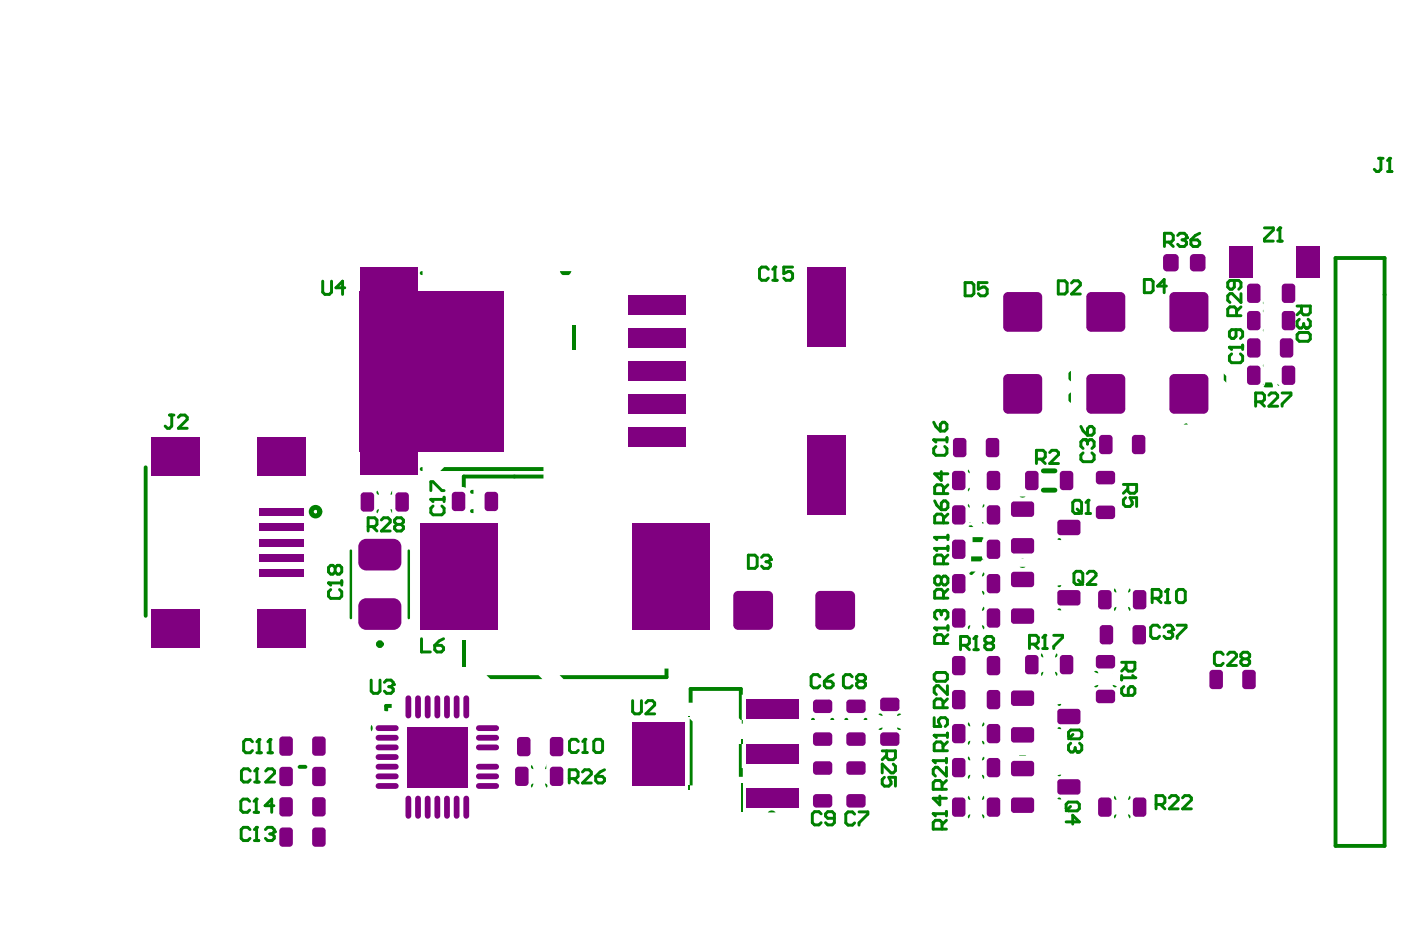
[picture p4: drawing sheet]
<svg xmlns="http://www.w3.org/2000/svg" width="242mm" height="164mm" viewBox="0 0 242 164" stroke-linecap="round" stroke-linejoin="round" font-family="sans-serif">
<g fill="#008000">
<path d="M64.1 125a.82 .82 0 0 1 0 1.2 1.25 1.25 0 0 1 0-1.2z"/>
<path d="M66.4 121.5l.2-.1 .3 .2v1.1l-.6-.1z"/>
<path d="M66.4 121.5l1.2-.1v.7h-1.1l-.2-.3z"/>
<path d="M194.9 101.5l.1 .4-.4 .3z"/>
<path d="M192.3 101.5l.3 .7-.4-.3z"/>
<path d="M194.6 104.7l.4 .2-.1 .5z"/>
<path d="M192.3 104.8l.3-.1-.3 .7-.2-.3z"/>
<path d="M167.8 92.7h1.6l.2 .1-.2 .7h-1.6z"/>
<path d="M167.2 90.1h.2l-.1 .1z"/>
<path d="M51.5 132.1l.2-.2h1a.34 .34 0 0 1 .3 .4 .34 .34 0 0 1-.3 .3h-1.2l-.2-.3z"/>
<path d="M204.2 73.2l.5-.2 .2 .2z"/>
<path d="M167.1 84.2l.2-.1-.3 .7z"/>
<path d="M167 81l.3 .6-.3-.2z"/>
<path d="M167 86.9l.3 .7-.3-.3z"/>
<path d="M169.7 86.9a.41 .41 0 0 1-.3 .7z"/>
<path d="M167.2 90.7l.4-.1 .3 .3h-.7l-.1-.1z"/>
<path d="M169.6 96.6h.2h-.1z"/>
<path d="M167.1 98.8l.4-.2h.8l-.6 .6-.4-.1z"/>
<path d="M169.4 127.8l.4 .2-.1 .4-.2-.1z"/>
<path d="M169.6 130.6h.2v.3l-.4 .3z"/>
<path d="M182.4 133.7l.6-.1-.3 .3z"/>
<path d="M211.1 64.4l.4 .5v1.1l-.4-.4z"/>
<path d="M218.3 66h1l.2 .3v.5h-1.2l-.4-.1z"/>
<path d="M220.3 66.2l.4 .3h-.3z"/>
<path d="M119 123.9l.5 .5v11.1h-.5z"/>
<path d="M118.8 123.7h.2z"/>
<path d="M217.9 52v.5z"/>
<path d="M75.9 81.2l.7-.6h17.1v.6z"/>
<path d="M72.5 80.7l.4-.1v.6h-.3l-.2-.2z"/>
<path d="M96.6 46.8h1.9l-.1 .3-.3 .3h-1.1l-.3-.3z"/>
<path d="M72.5 46.9l.4-.1v.6h-.3l-.2-.2z"/>
<path d="M98.7 56.1h.6v4.3h-.6z"/>
<path d="M96.5 116.5h18.5a.34 .34 0 0 1 .3 .3 .34 .34 0 0 1-.3 .3h-17.8z"/>
<path d="M83.9 116.5h9l.7 .6h-9z"/>
<path d="M88.5 82l.2-.1h5v.6h-5l-.3-.2z"/>
<path d="M114.6 115.3h.7v1.5a.34 .34 0 0 1-.3 .3 .34 .34 0 0 1-.4-.3z"/>
<path d="M79.7 110.5h.6v4.6h-.6z"/>
<path d="M79.8 82l.3-.1 .2 .2v2.1l-.6-.2v-1.8z"/>
<path d="M65.1 87.9l.3-.1-.3 .8-.2-.3z"/>
<path d="M67.4 87.8l.2 .1v.7z"/>
<path d="M65.1 84.6l.3 .8-.4-.3z"/>
<path d="M67.6 84.6v.7l-.2 .1z"/>
<path d="M81.2 84.6l.5-.1v.7l-.5-.1-.1-.3z"/>
<path d="M81.2 87.9l.5-.1v.7l-.5-.1-.1-.2z"/>
<path d="M91.7 135.3l.3-.2-.3 .8-.1-.3z"/>
<path d="M94 135.1l.4 .3-.1 .5z"/>
<path d="M91.7 131.9l.3 .8-.4-.3z"/>
<path d="M94.2 131.9v.7l-.2 .1z"/>
</g>
<path d="M128 135.1v5" fill="none" stroke="#008000" stroke-width=".18"/>
<g fill="#008000">
<path d="M127.4 128.3h.5v4.2h.2v1.5h-.7z"/>
<path d="M127.9 127.5h.2v.8h-.2z"/>
<path d="M127.5 118.6l.4-.1 .2 .3v1h-.2v4.4h.2v.6h-.2v-.6h-.1l-.4-.3v-5.1z"/>
<path d="M118.8 135.5h.2v.8h-.2z"/>
<path d="M118.9 118.6l.2-.1 .3 .2 .1 2.5h-.7v-2.4z"/>
<path d="M145.7 123.9h.4l.2 .3h-.7z"/>
<path d="M149.1 123.9h.3l.2 .2-.1 .1h-.5z"/>
<path d="M143.3 123.9h.4l.2 .3h-.7z"/>
<path d="M140 123.9h.4l.2 .3h-.7z"/>
<path d="M151.5 125.8l.7-.3-.2 .4z"/>
<path d="M151.5 123.2l.5-.1 .2 .4z"/>
<path d="M154.7 125.5l.7 .3-.4 .1z"/>
<path d="M154.8 123.2l.3-.1 .3 .1-.7 .3z"/>
<path d="M217.9 62.8v.5z"/>
<path d="M217.9 66.2l-.1 .2z"/>
<path d="M217.9 53.4v.5z"/>
<path d="M217.9 56.7v.5z"/>
<path d="M184.4 67.9l.3-.2v1.8l-.4-.4v-1z"/>
<path d="M184.4 64.2l.3-.2v1.8l-.4-.4v-1z"/>
<path d="M182.5 92.9l.3-.1 .2 .4-.6-.1z"/>
<path d="M182.5 105h.3l.2 .3-.6-.1z"/>
<path d="M182.4 101l.6-.1a.34 .34 0 0 1-.2 .4 .34 .34 0 0 1-.4-.3z"/>
<path d="M182.5 125.5l.3-.1 .2 .4-.6-.1z"/>
<path d="M182.4 121.5l.6-.1a.34 .34 0 0 1-.2 .4 .34 .34 0 0 1-.4-.3z"/>
<path d="M182.5 137.7l.3-.1 .2 .3-.6-.1z"/>
<path d="M167.1 133.8l.3-.2-.3 .8-.2-.3z"/>
<path d="M169.4 133.6l.4 .3-.1 .5z"/>
<path d="M167 130.5l.2 .1 .2 .6-.4-.3z"/>
<path d="M167.1 127.9l.3-.1-.3 .7-.2-.3z"/>
<path d="M167.1 124.6l.3 .7-.4-.3z"/>
<path d="M169.7 124.6l.1 .4-.4 .3z"/>
<path d="M179.7 116l.3-.1-.3 .7z"/>
<path d="M182 115.9l.4 .2-.1 .5z"/>
<path d="M179.7 112.7l.3 .7a.44 .44 0 0 1-.4-.3 .44 .44 0 0 1 .1-.4z"/>
<path d="M182.3 112.7l.1 .4-.4 .3z"/>
<path d="M167.1 140.6l.3-.1-.3 .7-.2-.3z"/>
<path d="M169.4 140.5l.4 .2-.1 .5z"/>
<path d="M167.1 137.3l.3 .7-.4-.3z"/>
<path d="M169.7 137.3l.1 .4-.4 .3z"/>
<path d="M188.7 118.4l.7-.3-.2 .4z"/>
<path d="M188.7 115.8l.5-.1 .2 .4z"/>
<path d="M191.9 118.1l.8 .3-.5 .1z"/>
<path d="M192.3 140.6l.3-.1-.3 .7-.2-.3z"/>
<path d="M194.6 140.5l.4 .2-.1 .5z"/>
<path d="M192.3 137.3l.3 .7-.4-.3z"/>
<path d="M194.9 137.3l.1 .4-.4 .3z"/>
<path d="M169.7 104.6l.1 .5-.4 .3z"/>
<path d="M167.1 108l.3-.2-.3 .8-.2-.3z"/>
<path d="M169.4 107.8l.4 .3-.1 .5z"/>
<path d="M169.4 101.9l.4 .3-.1 .4z"/>
<path d="M169.7 98.7l.1 .5-.4 .2z"/>
<path d="M167.5 96h1.9l.1 .6-.3 .2h-1.7z"/>
<path d="M167.3 90.1l.1-.1z"/>
<path d="M169.4 90l.3 .2-.3 .1z"/>
<path d="M167 87v.3z"/>
<path d="M167 84.4v.3z"/>
<path d="M132.5 140a.83 .83 0 0 1 1.3 .1h-1.4z"/>
<path d="M175.9 85.6h1a.8 .8 0 0 1-1 0z"/>
<path d="M175.9 97.8h1a.8 .8 0 0 1-1 0z"/>
<path d="M176.1 96.3h.5z"/>
<path d="M175.8 130.3h1.2l-.1 .1z"/>
</g>
<path d="M180 84.5h2M180 81.2h2" fill="none" stroke="#008000" stroke-width=".85"/>
<path d="M60.5 95v11.6M70.5 95v11.6" fill="none" stroke="#008000" stroke-width=".42"/>
<path d="M230.4 44.5h8.4v101.4h-8.4zM25.1 80.6v25.6M80 82.2h8.7M119.1 118.8h8.7" fill="none" stroke="#008000" stroke-width=".67"/>
<path d="M178.8 79.2h1.1l.4-.4v-.7l-.4-.4h-1.1v2.3M179.5 79.2l.8 .8M181.1 78.1l.3-.4h.8l.4 .4v.3l-1.5 1.6h1.5M56.7 100.6h2.2M57 101.7l-.3 .4v.7l.3 .4h1.6l.3-.4v-.7l-.3-.4M58.9 100.2v.7M211 112.9l-.4-.4h-.8l-.3 .4v1.5l.3 .4h.8l.4-.4M211.7 112.9l.4-.4h.8l.4 .4v.4l-1.6 1.5h1.6M214.4 113.6l-.4-.3v-.4l.4-.4h.8l.4 .4v.4l-.4 .3M214.4 113.6l-.4 .4v.4l.4 .4h.8l.4-.4v-.4l-.4-.4M214.4 113.6h.8" fill="none" stroke="#008000" stroke-width=".51"/>
<circle cx="56.7" cy="100.6" r=".25" fill="#008000"/>
<path d="M237.8 27.3h.8M238.2 27.3v1.9l-.4 .4h-.4l-.4-.4M239.3 29.6h.8M239.7 27.3v2.3M57.8 97.9l-.4-.4h-.4l-.3 .4v.8l.3 .3h.4l.4-.3M57.8 97.9l.4-.4h.4l.3 .4v.8l-.3 .3h-.4l-.4-.3M57.8 97.9v.8M56.7 100.6l.3 .3" fill="none" stroke="#008000" stroke-width=".51"/>
<circle cx="239.7" cy="27.3" r=".25" fill="#008000"/>
<path d="M239.7 27.3l-.4 .4M29.2 71.6h.8M29.6 71.6v1.9l-.4 .4h-.3l-.4-.4M30.8 72l.3-.4h.8l.4 .4v.4l-1.5 1.5h1.5M43.1 143.1l-.4-.4h-.7l-.4 .4v1.5l.4 .4h.7l.4-.4M43.9 145h.7M44.3 142.7v2.3" fill="none" stroke="#008000" stroke-width=".51"/>
<circle cx="44.3" cy="142.7" r=".25" fill="#008000"/>
<path d="M44.3 142.7l-.4 .4M45.8 143.1l.4-.4h.7l.4 .4v.4" fill="none" stroke="#008000" stroke-width=".51"/>
<circle cx="47.3" cy="143.5" r=".25" fill="#008000"/>
<path d="M161.1 75.9h2.2M161.4 77l-.3 .4v.8l.3 .3h1.6l.3-.3v-.8l-.3-.4M163.3 75.5v.8M46.5 143.9h.4M46.9 143.9l.4 .3v.4l-.4 .4h-.7l-.4-.4M47.3 143.5l-.4 .4" fill="none" stroke="#008000" stroke-width=".51"/>
<circle cx="161.1" cy="75.9" r=".25" fill="#008000"/>
<g fill="none" stroke="#008000" stroke-width=".51">
<path d="M161.1 75.9l.3 .4M161.1 72.8l.3 .8 .8 .8M162.2 73.2l.4-.4h.4l.3 .4v.8l-.3 .4h-.8zM161.2 86.4l.4 .8 .8 .7M161.2 94.6h2.3M162.4 81.3v1.6l-1.2-1.2h2.3M162.4 86.8l.3-.4h.4l.4 .4v.7l-.4 .4h-.7zM162.7 85.1v-1.1l-.3-.4h-.8l-.4 .4v1.1h2.3M162.7 90.2v-1.1l-.3-.4h-.8l-.4 .4v1.1h2.3M162.7 97.3v-1.2l-.3-.4h-.8l-.4 .4v1.2h2.3M163.5 83.6l-.8 .8M163.5 88.7l-.8 .7"/>
<path d="M163.5 94.2v.8M163.5 95.7l-.8 .8"/>
</g>
<circle cx="161.2" cy="94.6" r=".25" fill="#008000"/>
<path d="M161.2 94.6l.4 .4M161.2 92.7h2.3M163.5 92.3v.8" fill="none" stroke="#008000" stroke-width=".51"/>
<circle cx="161.2" cy="92.7" r=".25" fill="#008000"/>
<path d="M161.2 92.7l.4 .4M162.4 99.8l-.4-.4h-.4l-.4 .4v.7l.4 .4h.4l.4-.4M162.4 99.8l.3-.4h.4l.4 .4v.7l-.4 .4h-.4l-.3-.4M162.4 99.8v.7M161.2 108.3h2.3M162.7 103.2v-1.2l-.3-.3h-.8l-.4 .3v1.2h2.3M162.7 111v-1.1l-.3-.4h-.8l-.4 .4v1.1h2.3M163.5 101.7l-.8 .7M163.5 108v.7M163.5 109.5l-.8 .7" fill="none" stroke="#008000" stroke-width=".51"/>
<circle cx="161.2" cy="108.3" r=".25" fill="#008000"/>
<path d="M161.2 108.3l.4 .4M162 105.3h-.4l-.4 .4v.7l.4 .4" fill="none" stroke="#008000" stroke-width=".51"/>
<circle cx="162" cy="105.3" r=".25" fill="#008000"/>
<path d="M193.8 83.6h2.3v1.1l-.4 .4h-.8l-.4-.4v-1.1M194.1 85.8l-.3 .4v.8l.3 .4h.8l.4-.4v-.4l-.4-.8h1.2v1.6M194.5 84.3l-.7 .8M162 105.3l.4 .4M162.4 105.7v.4M162.4 105.7l.3-.4h.4l.4 .4v.7l-.4 .4M198.7 103.2h1.2l.4-.4v-.7l-.4-.4h-1.2v2.3M199.5 103.2l.8 .8M201 104h.8M201.4 101.7v2.3" fill="none" stroke="#008000" stroke-width=".51"/>
<circle cx="201.4" cy="101.7" r=".25" fill="#008000"/>
<path d="M200 108.2l-.4-.4h-.7l-.4 .4v1.5l.4 .4h.7l.4-.4M200.8 108.2l.3-.4h.8l.4 .4v.4M201.4 101.7l-.4 .4M202.9 102.1l.4-.4h.8l.3 .4v1.5l-.3 .4h-.8l-.4-.4z" fill="none" stroke="#008000" stroke-width=".51"/>
<circle cx="202.3" cy="108.6" r=".25" fill="#008000"/>
<path d="M193.5 114.2h2.3v1.2l-.4 .4h-.8l-.4-.4v-1.2M193.5 116.5v.8M193.5 116.9h2.3M194.2 115l-.7 .8M201.5 109h.4M201.9 109l.4 .4v.3l-.4 .4h-.8l-.3-.4M202.3 108.6l-.4 .4M203 107.8h1.6v.4l-1.6 1.5v.4M199.4 138.8h1.1l.4-.4v-.8l-.4-.4h-1.1v2.3M200.2 138.8l.7 .7M201.7 137.6l.4-.4h.7l.4 .4v.4l-1.5 1.5h1.5M204 137.6l.4-.4h.7l.4 .4v.4l-1.5 1.5h1.5" fill="none" stroke="#008000" stroke-width=".51"/>
<circle cx="195.8" cy="116.9" r=".25" fill="#008000"/>
<path d="M177.6 111.1h1.1l.4-.4v-.7l-.4-.4h-1.1v2.3M178.3 111.1l.8 .8M179.9 111.9h.7M180.2 109.6v2.3M193.9 118.4l-.4 .4v.8l.4 .3h1.5l.4-.3v-.8l-.4-.4h-.4l-.4 .4v1.1M195.4 116.5l.4 .4" fill="none" stroke="#008000" stroke-width=".51"/>
<circle cx="180.2" cy="109.6" r=".25" fill="#008000"/>
<path d="M165.7 111.3h1.1l.4-.4v-.7l-.4-.4h-1.1v2.3M166.4 111.3l.8 .8M168 112.1h.7M168.3 109.8v2.3M180.2 109.6l-.3 .4M181.8 109.6h1.5v.4l-1.5 1.5v.4" fill="none" stroke="#008000" stroke-width=".51"/>
<circle cx="168.3" cy="109.8" r=".25" fill="#008000"/>
<path d="M161.5 116h1.5l.4 .4v.7l-.4 .4h-1.5l-.4-.4v-.7zM163.4 118.3v1.5l-1.5-1.5h-.4l-.4 .4v.7l.4 .4M168.3 109.8l-.3 .4M170.2 110.9l-.3-.4v-.3l.3-.4h.8l.4 .4v.3l-.4 .4M170.2 110.9l-.3 .4v.4l.3 .4h.8l.4-.4v-.4l-.4-.4M170.2 110.9h.8M161.1 126.8h2.3M162.7 122.1v-1.2l-.4-.3h-.8l-.4 .3v1.2h2.3M162.7 129.5v-1.1l-.4-.4h-.8l-.4 .4v1.1h2.3M163.4 120.6l-.7 .7M163.4 126.5v.7M163.4 128l-.7 .7" fill="none" stroke="#008000" stroke-width=".51"/>
<circle cx="161.1" cy="126.8" r=".25" fill="#008000"/>
<path d="M161 131.2h2.2M161.1 126.8l.4 .4M161.1 123.8v1.5h1.2l-.4-.7v-.4l.4-.4h.7l.4 .4v.7l-.4 .4M162.5 136.2v-1.2l-.4-.4h-.8l-.3 .4v1.2h2.2M163.2 132.4v1.5l-1.5-1.5h-.4l-.3 .3v.8l.3 .4M163.2 134.6l-.7 .8M163.2 130.8v.8" fill="none" stroke="#008000" stroke-width=".51"/>
<circle cx="161" cy="131.2" r=".25" fill="#008000"/>
<path d="M161 131.2l.3 .4M163.2 140v.7M161 140.4h2.2M162.5 143v-1.1l-.4-.4h-.8l-.3 .4v1.1h2.2M163.2 141.5l-.7 .8" fill="none" stroke="#008000" stroke-width=".51"/>
<circle cx="161" cy="140.4" r=".25" fill="#008000"/>
<path d="M162.1 137.3v1.5l-1.1-1.1h2.2M183.9 138.7l.4-.3h1.5l.4 .3v.8l-.4 .4h-1.5l-.4-.4zM184.7 139.1l-.8 .8M184.7 125.9h1.5l.4 .4v.8l-.4 .3h-1.5l-.4-.3v-.8zM185.1 126.7l-.8 .7M186.2 128.2l.4 .4v.7l-.4 .4h-.4M161 140.4l.3 .3M183.9 141.8h2.3l-1.2-1.2v1.6" fill="none" stroke="#008000" stroke-width=".51"/>
<circle cx="185.8" cy="129.7" r=".25" fill="#008000"/>
<path d="M185 86.7l.4-.4h.8l.4 .4v1.5l-.4 .4h-.8l-.4-.4zM185.2 98.9l.4-.4h.8l.4 .4v1.5l-.4 .4h-.8l-.4-.4zM185.8 87.8l.8 .8M187.3 88.6h.8M187.5 98.9l.4-.4h.8l.3 .4v.4l-1.5 1.5h1.5M187.7 86.3v2.3M186 100.1l.8 .7M184.7 128.2l-.4 .4v.7l.4 .4h.4l.3-.4M185.4 129.3l.4 .4M185.4 129v.3" fill="none" stroke="#008000" stroke-width=".51"/>
<circle cx="187.7" cy="86.3" r=".25" fill="#008000"/>
<path d="M186.8 78.1l-.4 .4v.8l.4 .3h1.5l.4-.3v-.8l-.4-.4M187.2 75.8h-.4l-.4 .4v.8l.4 .4M187.7 86.3l-.4 .4" fill="none" stroke="#008000" stroke-width=".51"/>
<circle cx="187.2" cy="75.8" r=".25" fill="#008000"/>
<g fill="none" stroke="#008000" stroke-width=".51">
<path d="M166.5 48.7h1.1l.4 .4v1.5l-.4 .4h-1.1zM170.3 48.7h-1.6v1.2l.8-.4h.4l.4 .4v.7l-.4 .4h-.8l-.4-.4M182.5 48.4h1.2l.4 .4v1.5l-.4 .4h-1.2zM184.8 48.8l.4-.4h.8l.3 .4v.4l-1.5 1.5h1.5M197.4 48.2h1.1l.4 .4v1.5l-.4 .4h-1.1zM201.2 49.3h-1.5l1.1-1.1v2.3M212.1 59.9h2.2M214.3 59.5v.8M186.4 73.6l.4 .7 .8 .8M187.2 75.8l.4 .4M187.6 76.2v.4M187.6 76.2l.4-.4h.3l.4 .4v.8l-.4 .4"/>
<path d="M188 73.6h.3l.4 .3v.8l-.4 .4h-.7v-1.2zM212.4 61l-.3 .4v.8l.3 .4h1.6l.3-.4v-.8l-.3-.4"/>
</g>
<circle cx="212.1" cy="59.9" r=".25" fill="#008000"/>
<path d="M212.1 59.9l.3 .4M213.2 56.9v1.1l-.4 .4h-.4l-.3-.4v-.8l.3-.3h1.6l.3 .3v.8l-.3 .4M223.7 52.8h2.3v1.1l-.4 .4h-.7l-.4-.4v-1.1M224.5 53.5l-.8 .8M225.6 55.1l.4 .3v.8l-.4 .4h-.4" fill="none" stroke="#008000" stroke-width=".51"/>
<circle cx="225.2" cy="56.6" r=".25" fill="#008000"/>
<g fill="none" stroke="#008000" stroke-width=".51">
<path d="M223.7 57.7l.4-.4h1.5l.4 .4v.8l-.4 .4h-1.5l-.4-.4zM224.1 55.1l-.4 .3v.8l.4 .4h.4l.4-.4M224.9 56.2l.3 .4M224.9 55.8v.4M129.1 95.8h1.1l.4 .3v1.6l-.4 .3h-1.1zM131.4 96.1l.3-.3h.8l.4 .3v.4M141.4 116.7l-.4-.3h-.7l-.4 .3v1.6l.4 .3h.7l.4-.3M142.2 117.5h1.1l.4 .4v.4l-.4 .3h-.7l-.4-.3zM143.7 116.4l-.8 .3-.7 .8M147 116.7l-.4-.3h-.7l-.4 .3v1.6l.4 .3h.7l.4-.3M148.1 117.5l-.3-.4v-.4l.3-.3h.8l.4 .3v.4l-.4 .4M148.1 117.5l-.3 .4v.4l.3 .3h.8l.4-.3v-.4l-.4-.4"/>
<path d="M148.1 117.5h.8M152.2 129.5h2.3v1.2l-.4 .3h-.8l-.4-.3v-1.2M152.5 134.1l-.3 .4v.7l.3 .4h.8l.4-.4v-.4l-.4-.7h1.2v1.5M152.9 130.3l-.7 .7M154.1 131.8l.4 .4v.7l-.4 .4h-.4l-1.5-1.5v1.5M141.6 140.4l-.3-.4h-.8l-.4 .4v1.5l.4 .4h.8l.3-.4M143.9 141.2h-1.1l-.4-.4v-.4l.4-.4h.7l.4 .4v1.5l-.4 .4h-.7l-.4-.4M147.4 140.4l-.4-.4h-.7l-.4 .4v1.5l.4 .4h.7l.4-.4M148.2 140h1.5v.4l-1.5 1.5v.4"/>
</g>
<circle cx="132.9" cy="96.5" r=".25" fill="#008000"/>
<g fill="none" stroke="#008000" stroke-width=".51">
<path d="M132.1 96.9h.4M132.5 96.9l.4 .4v.4l-.4 .3h-.8l-.3-.3M132.9 96.5l-.4 .4M98.2 134.3h1.1l.4-.4v-.7l-.4-.4h-1.1v2.3M98.9 134.3l.8 .8M99.8 127.9l-.4-.4h-.8l-.4 .4v1.5l.4 .4h.8l.4-.4M100.5 133.2l.4-.4h.7l.4 .4v.3l-1.5 1.6h1.5M100.5 129.8h.8M100.9 127.5v2.3M102.8 133.9h1.1l.4 .4v.4l-.4 .4h-.8l-.3-.4zM104.3 132.8l-.8 .4-.7 .7M109.1 120.9v1.9l.4 .3h.8l.3-.3v-1.9"/>
<path d="M111.4 121.2l.4-.3h.7l.4 .3v.4l-1.5 1.5h1.5"/>
</g>
<circle cx="100.9" cy="127.5" r=".25" fill="#008000"/>
<path d="M43.1 138.2l-.4-.4h-.8l-.4 .4v1.5l.4 .4h.8l.4-.4M44.2 137.8v2.3M100.9 127.5l-.4 .4M102.4 127.9l.4-.4h.8l.3 .4v1.5l-.3 .4h-.8l-.4-.4zM43.8 140.1h.8" fill="none" stroke="#008000" stroke-width=".51"/>
<circle cx="44.2" cy="137.8" r=".25" fill="#008000"/>
<path d="M43.2 133l-.4-.4h-.8l-.4 .4v1.5l.4 .4h.8l.4-.4M43.9 134.9h.8M44.2 137.8l-.4 .4M44.3 132.6v2.3M47.2 139h-1.5l1.2-1.2v2.3" fill="none" stroke="#008000" stroke-width=".51"/>
<circle cx="44.3" cy="132.6" r=".25" fill="#008000"/>
<path d="M43.5 127.9l-.3-.3h-.8l-.4 .3v1.6l.4 .3h.8l.3-.3M44.3 132.6l-.4 .4M44.3 129.8h.8M44.7 127.6v2.2M45.8 133l.4-.4h.8l.4 .4v.4l-1.6 1.5h1.6" fill="none" stroke="#008000" stroke-width=".51"/>
<circle cx="44.7" cy="127.6" r=".25" fill="#008000"/>
<path d="M44.7 127.6l-.4 .3M46.2 129.8h.8M46.6 127.6v2.2" fill="none" stroke="#008000" stroke-width=".51"/>
<circle cx="46.6" cy="127.6" r=".25" fill="#008000"/>
<path d="M64 117.3v1.9l.4 .4h.8l.3-.4v-1.9M66.3 117.7l.4-.4h.7l.4 .4v.4M46.6 127.6l-.4 .3" fill="none" stroke="#008000" stroke-width=".51"/>
<circle cx="67.8" cy="118.1" r=".25" fill="#008000"/>
<path d="M74.3 86.1h2.3M74.7 87.3l-.4 .4v.7l.4 .4h1.5l.4-.4v-.7l-.4-.4M76.6 85.8v.7M67.1 118.5h.3M67.4 118.5l.4 .3v.4l-.4 .4h-.7l-.4-.4M67.8 118.1l-.4 .4" fill="none" stroke="#008000" stroke-width=".51"/>
<circle cx="74.3" cy="86.1" r=".25" fill="#008000"/>
<g fill="none" stroke="#008000" stroke-width=".51">
<path d="M132.5 46.4l-.4-.3h-.7l-.4 .3v1.6l.4 .3h.7l.4-.3M133.3 48.3h.7M133.7 46.1v2.2M63.5 90.8h1.1l.4-.3v-.8l-.4-.4h-1.1v2.3M64.3 90.8l.7 .8M65.8 89.7l.4-.4h.7l.4 .4v.4l-1.5 1.5h1.5M68.4 90.5l-.3-.4v-.4l.3-.4h.8l.4 .4v.4l-.4 .4M68.4 90.5l-.3 .3v.4l.3 .4h.8l.4-.4v-.4l-.4-.3M68.4 90.5h.8M74.3 86.1l.4 .4M74.3 84.6v-1.5h.4l1.5 1.5h.4M72.7 110.2v2.3h1.5"/>
<path d="M75 111.3h1.1l.4 .4v.4l-.4 .4h-.7l-.4-.4zM76.5 110.2l-.8 .4-.7 .7"/>
</g>
<circle cx="133.7" cy="46.1" r=".25" fill="#008000"/>
<g fill="none" stroke="#008000" stroke-width=".51">
<path d="M218.1 39.3h1.5v.4l-1.5 1.5v.4h1.5M220.8 39.3v2.3M55.7 48.5v1.9l.3 .4h.8l.4-.4v-1.9M59.5 49.6h-1.6l1.2-1.1v2.3M133.7 46.1l-.4 .3M136.7 46.1h-1.5v1.1l.7-.4h.4l.4 .4v.8l-.4 .3h-.7l-.4-.3M212.9 48.4v1.1l-.4 .4h-.4l-.3-.4v-.7l.3-.4h1.6l.4 .4v.7l-.4 .4M213.3 54.5v-1.2l-.4-.4h-.8l-.3 .4v1.2h2.3M214.1 50.7v1.5l-1.6-1.5h-.4l-.3 .3v.8l.3 .4M214.1 52.9l-.8 .8M220.4 41.6h.7M216.6 69.3h1.1l.4-.4v-.7l-.4-.4h-1.1v2.3"/>
<path d="M217.3 69.3l.8 .8M218.9 68.2l.3-.4h.8l.4 .4v.3l-1.5 1.6h1.5M221.1 67.8h1.6v.4l-1.6 1.5v.4"/>
</g>
<circle cx="220.8" cy="39.3" r=".25" fill="#008000"/>
<path d="M220.8 39.3l-.4 .4M200.8 41.8h1.2l.4-.4v-.8l-.4-.4h-1.2v2.3M201.6 41.8l.8 .7M203.1 40.6l.4-.4h.8l.4 .4v.4" fill="none" stroke="#008000" stroke-width=".51"/>
<circle cx="204.7" cy="41" r=".25" fill="#008000"/>
<path d="M203.9 41.4h.4M204.3 41.4l.4 .4v.3l-.4 .4h-.8l-.4-.4M204.7 41l-.4 .4M205.4 41.4h1.2l.3 .4v.3l-.3 .4h-.8l-.4-.4zM206.9 40.2l-.7 .4-.8 .8" fill="none" stroke="#008000" stroke-width=".51"/>
<circle cx="65.5" cy="111.1" r=".33" fill="none" stroke="#008000" stroke-width=".67"/>
<circle cx="54.4" cy="88.3" r=".74" fill="none" stroke="#008000" stroke-width=".85"/>
<g fill="#800080">
<path d="M214.4 42.4h1.6v2h-1.6z"/>
<path d="M214.4 46h1.6v1.9h-1.6z"/>
<path d="M223.7 46h1.7v1.9h-1.7z"/>
<path d="M223.7 42.4h1.7v2h-1.7z"/>
</g>
<path d="M70.2 125.4h10.4v10.4h-10.4z" fill-rule="evenodd" fill="#800080"/>
<g fill="none" stroke="#800080" stroke-width="1">
<path d="M65.3 125.6h3M65.3 127.3h3M65.3 128.9h3M65.3 132.3h3M65.3 133.9h3M65.3 135.6h3M65.3 130.6h3M70.4 120.4v3M70.4 137.7v3M72.1 120.4v3M72.1 137.7v3M73.8 120.4v3"/>
<path d="M73.8 137.7v3M75.4 120.4v3M75.4 137.7v3M77.1 120.4v3M77.1 137.7v3M78.8 120.4v3M78.8 137.7v3M80.4 120.4v3M80.4 137.7v3M82.6 125.6h3M82.6 127.3h3M82.6 128.9h3"/>
<path d="M82.6 132.3h3M82.6 133.9h3M82.6 135.6h3"/>
</g>
<g fill="#800080">
<path d="M214.3 116.1l.6-.6h1.1l.6 .6v2.2l-.6 .6h-1.1l-.6-.6z" fill-rule="evenodd"/>
<path d="M208.6 116.1l.6-.6h1.2l.5 .6v2.2l-.5 .6h-1.2l-.6-.6z" fill-rule="evenodd"/>
<path d="M183.4 81.2h1.1l.6 .6v2.2l-.6 .5h-1.1l-.6-.5v-2.2z" fill-rule="evenodd"/>
<path d="M176.8 81.8l.6-.6h1.2l.5 .6v2.2l-.5 .5h-1.2l-.6-.5z" fill-rule="evenodd"/>
<path d="M61.8 104.6l1.4-1.4h4.7l1.3 1.4v2.7l-1.3 1.4h-4.7l-1.4-1.4z" fill-rule="evenodd"/>
<path d="M61.8 94.3l1.4-1.4h4.7l1.3 1.4v2.7l-1.3 1.4h-4.7l-1.4-1.4z" fill-rule="evenodd"/>
<path d="M44.4 75.5h8.4v6.6h-8.4z" fill-rule="evenodd"/>
<path d="M26.1 75.5h8.3v6.6h-8.3z" fill-rule="evenodd"/>
<path d="M26.1 105.1h8.3v6.6h-8.3z" fill-rule="evenodd"/>
<path d="M44.4 105.1h8.4v6.6h-8.4z" fill-rule="evenodd"/>
<path d="M44.8 98.2h7.6v1.4h-7.6z" fill-rule="evenodd"/>
<path d="M44.8 95.6h7.6v1.3h-7.6z" fill-rule="evenodd"/>
<path d="M44.8 92.9h7.6v1.4h-7.6z" fill-rule="evenodd"/>
<path d="M44.8 90.3h7.6v1.3h-7.6z" fill-rule="evenodd"/>
<path d="M44.8 87.6h7.6v1.3h-7.6z" fill-rule="evenodd"/>
<path d="M196 101.8h1.1l.6 .6v2.1l-.6 .6h-1.1l-.6-.6v-2.1z" fill-rule="evenodd"/>
<path d="M189.4 102.4l.6-.6h1.2l.5 .6v2.1l-.5 .6h-1.2l-.6-.6z" fill-rule="evenodd"/>
<path d="M53.8 143.3l.6-.6h1.2l.6 .6v2.2l-.6 .6h-1.2l-.6-.6z" fill-rule="evenodd"/>
<path d="M48.2 143.3l.6-.6h1.1l.6 .6v2.2l-.6 .6h-1.1l-.6-.6z" fill-rule="evenodd"/>
<path d="M48.2 138.1l.6-.6h1.1l.6 .6v2.2l-.6 .5h-1.1l-.6-.5z" fill-rule="evenodd"/>
<path d="M53.8 138.1l.6-.6h1.2l.6 .6v2.2l-.6 .5h-1.2l-.6-.5z" fill-rule="evenodd"/>
<path d="M48.2 132.9l.6-.6h1.1l.6 .6v2.1l-.6 .6h-1.1l-.6-.6z" fill-rule="evenodd"/>
<path d="M53.8 132.9l.6-.6h1.2l.6 .6v2.1l-.6 .6h-1.2l-.6-.6z" fill-rule="evenodd"/>
<path d="M212.1 42.4h4v5.5h-4z" fill-rule="evenodd"/>
<path d="M223.5 42.4h4v5.5h-4z" fill-rule="evenodd"/>
<path d="M170 76.1l.6-.6h1.2l.6 .6v2.2l-.6 .6h-1.2l-.6-.6z" fill-rule="evenodd"/>
<path d="M164.4 76.1l.6-.6h1.1l.6 .6v2.2l-.6 .6h-1.1l-.6-.6z" fill-rule="evenodd"/>
<path d="M170.8 81.2h1.1l.6 .6v2.2l-.6 .5h-1.1l-.6-.5v-2.2z" fill-rule="evenodd"/>
<path d="M164.2 81.8l.6-.6h1.2l.5 .6v2.2l-.5 .5h-1.2l-.6-.5z" fill-rule="evenodd"/>
<path d="M164.2 87.7l.6-.5h1.2l.5 .5v2.2l-.5 .6h-1.2l-.6-.6z" fill-rule="evenodd"/>
<path d="M170.8 87.2h1.1l.6 .5v2.2l-.6 .6h-1.1l-.6-.6v-2.2z" fill-rule="evenodd"/>
<path d="M170.8 93.1h1.1l.6 .6v2.1l-.6 .6h-1.1l-.6-.6v-2.1z" fill-rule="evenodd"/>
<path d="M164.2 93.7l.6-.6h1.2l.5 .6v2.1l-.5 .6h-1.2l-.6-.6z" fill-rule="evenodd"/>
<path d="M164.2 99.6l.6-.6h1.2l.5 .6v2.2l-.5 .5h-1.2l-.6-.5z" fill-rule="evenodd"/>
<path d="M170.8 99h1.1l.6 .6v2.2l-.6 .5h-1.1l-.6-.5v-2.2z" fill-rule="evenodd"/>
<path d="M170.8 104.9h1.1l.6 .6v2.2l-.6 .6h-1.1l-.6-.6v-2.2z" fill-rule="evenodd"/>
<path d="M164.2 105.5l.6-.6h1.2l.5 .6v2.2l-.5 .6h-1.2l-.6-.6z" fill-rule="evenodd"/>
<path d="M189 81.8l.6-.6h2.2l.5 .6v1.2l-.5 .6h-2.2l-.6-.6z" fill-rule="evenodd"/>
<path d="M189 87.8l.6-.6h2.2l.5 .6v1.2l-.5 .5h-2.2l-.6-.5z" fill-rule="evenodd"/>
<path d="M195.3 108.4l.6-.6h1.2l.6 .6v2.2l-.6 .6h-1.2l-.6-.6z" fill-rule="evenodd"/>
<path d="M189.7 108.4l.6-.6h1.1l.6 .6v2.2l-.6 .6h-1.1l-.6-.6z" fill-rule="evenodd"/>
<path d="M189.4 138.1l.6-.5h1.2l.5 .5v2.2l-.5 .6h-1.2l-.6-.6z" fill-rule="evenodd"/>
<path d="M196 137.6h1.1l.6 .5v2.2l-.6 .6h-1.1l-.6-.6v-2.2z" fill-rule="evenodd"/>
<path d="M189 113.6l.6-.6h2.2l.5 .6v1.1l-.5 .6h-2.2l-.6-.6z" fill-rule="evenodd"/>
<path d="M189 119.6l.6-.6h2.2l.5 .6v1.1l-.5 .6h-2.2l-.6-.6z" fill-rule="evenodd"/>
<path d="M164.2 138.1l.6-.5h1.2l.5 .5v2.2l-.5 .6h-1.2l-.6-.6z" fill-rule="evenodd"/>
<path d="M170.8 137.6h1.1l.6 .5v2.2l-.6 .6h-1.1l-.6-.6v-2.2z" fill-rule="evenodd"/>
<path d="M176.8 113.6l.6-.6h1.2l.5 .6v2.1l-.5 .6h-1.2l-.6-.6z" fill-rule="evenodd"/>
<path d="M183.4 113h1.1l.6 .6v2.1l-.6 .6h-1.1l-.6-.6v-2.1z" fill-rule="evenodd"/>
<path d="M170.8 113.2h1.1l.6 .5v2.2l-.6 .6h-1.1l-.6-.6v-2.2z" fill-rule="evenodd"/>
<path d="M164.2 113.7l.6-.5h1.2l.5 .5v2.2l-.5 .6h-1.2l-.6-.6z" fill-rule="evenodd"/>
<path d="M164.2 119.6l.6-.6h1.2l.5 .6v2.2l-.5 .5h-1.2l-.6-.5z" fill-rule="evenodd"/>
<path d="M170.8 119h1.1l.6 .6v2.2l-.6 .5h-1.1l-.6-.5v-2.2z" fill-rule="evenodd"/>
<path d="M164.2 125.5l.6-.6h1.2l.5 .6v2.1l-.5 .6h-1.2l-.6-.6z" fill-rule="evenodd"/>
<path d="M170.8 124.9h1.1l.6 .6v2.1l-.6 .6h-1.1l-.6-.6v-2.1z" fill-rule="evenodd"/>
<path d="M164.2 131.3l.6-.6h1.2l.5 .6v2.2l-.5 .6h-1.2l-.6-.6z" fill-rule="evenodd"/>
<path d="M170.8 130.7h1.1l.6 .6v2.2l-.6 .6h-1.1l-.6-.6v-2.2z" fill-rule="evenodd"/>
<path d="M174.9 131.2h2.9l.6 .6v1.6l-.6 .5h-2.9l-.5-.5v-1.6z" fill-rule="evenodd"/>
<path d="M174.9 137.6h2.9l.6 .5v1.6l-.6 .5h-2.9l-.5-.5v-1.6z" fill-rule="evenodd"/>
<path d="M182.4 134.9l.5-.5h2.9l.6 .5v1.6l-.6 .6h-2.9l-.5-.6z" fill-rule="evenodd"/>
<path d="M174.4 119.6l.5-.5h2.9l.6 .5v1.6l-.6 .6h-2.9l-.5-.6z" fill-rule="evenodd"/>
<path d="M174.9 125.4h2.9l.6 .6v1.6l-.6 .5h-2.9l-.5-.5v-1.6z" fill-rule="evenodd"/>
<path d="M182.4 122.8l.5-.5h2.9l.6 .5v1.6l-.6 .5h-2.9l-.5-.5z" fill-rule="evenodd"/>
<path d="M174.9 98.6h2.9l.6 .6v1.6l-.6 .5h-2.9l-.5-.5v-1.6z" fill-rule="evenodd"/>
<path d="M174.9 104.9h2.9l.6 .6v1.6l-.6 .5h-2.9l-.5-.5v-1.6z" fill-rule="evenodd"/>
<path d="M182.4 102.3l.5-.5h2.9l.6 .5v1.6l-.6 .5h-2.9l-.5-.5z" fill-rule="evenodd"/>
<path d="M174.9 86.5h2.9l.6 .5v1.6l-.6 .6h-2.9l-.5-.6v-1.6z" fill-rule="evenodd"/>
<path d="M174.4 93.4l.5-.6h2.9l.6 .6v1.5l-.6 .6h-2.9l-.5-.6z" fill-rule="evenodd"/>
<path d="M182.4 90.2l.5-.5h2.9l.6 .5v1.6l-.6 .5h-2.9l-.5-.5z" fill-rule="evenodd"/>
<path d="M195.2 75.6l.6-.6h1.2l.6 .6v2.2l-.6 .5h-1.2l-.6-.5z" fill-rule="evenodd"/>
<path d="M189.6 75.6l.6-.6h1.1l.6 .6v2.2l-.6 .5h-1.1l-.6-.5z" fill-rule="evenodd"/>
<path d="M173 65.4l.9-.9h5l.9 .9v5.1l-.9 .9h-5l-.9-.9z" fill-rule="evenodd"/>
<path d="M201.7 51.2l.8-.8h5.1l.8 .8v5.2l-.8 .8h-5.1l-.8-.8z" fill-rule="evenodd"/>
<path d="M201.7 65.4l.8-.9h5.1l.8 .9v5.1l-.8 .9h-5.1l-.8-.9z" fill-rule="evenodd"/>
<path d="M187.4 51.2l.8-.8h5.1l.8 .8v5.2l-.8 .8h-5.1l-.8-.8z" fill-rule="evenodd"/>
<path d="M187.4 65.4l.8-.9h5.1l.8 .9v5.1l-.8 .9h-5.1l-.8-.9z" fill-rule="evenodd"/>
<path d="M173 51.2l.9-.8h5l.9 .8v5.2l-.9 .8h-5l-.9-.8z" fill-rule="evenodd"/>
<path d="M221.1 63.6l.6-.5h1.1l.6 .5v2.2l-.6 .6h-1.1l-.6-.6z" fill-rule="evenodd"/>
<path d="M215.1 58.9l.6-.5h1.1l.6 .5v2.2l-.6 .6h-1.1l-.6-.6z" fill-rule="evenodd"/>
<path d="M220.8 58.9l.5-.5h1.2l.6 .5v2.2l-.6 .6h-1.2l-.5-.6z" fill-rule="evenodd"/>
<path d="M215.1 54.2l.6-.6h1.1l.6 .6v2.2l-.6 .6h-1.1l-.6-.6z" fill-rule="evenodd"/>
<path d="M221.1 54.2l.6-.6h1.1l.6 .6v2.2l-.6 .6h-1.1l-.6-.6z" fill-rule="evenodd"/>
<path d="M140.2 126.9l.6-.6h2.2l.6 .6v1.2l-.6 .6h-2.2l-.6-.6z" fill-rule="evenodd"/>
<path d="M146 137.6l.6-.6h2.1l.6 .6v1.1l-.6 .6h-2.1l-.6-.6z" fill-rule="evenodd"/>
<path d="M146 126.9l.6-.6h2.1l.6 .6v1.2l-.6 .6h-2.1l-.6-.6z" fill-rule="evenodd"/>
<path d="M140.2 137.6l.6-.6h2.2l.6 .6v1.1l-.6 .6h-2.2l-.6-.6z" fill-rule="evenodd"/>
<path d="M89.2 127.7l.6-.6h1.1l.6 .6v2.2l-.6 .6h-1.1l-.6-.6z" fill-rule="evenodd"/>
<path d="M95.4 127.1h1.2l.6 .6v2.2l-.6 .6h-1.2l-.6-.6v-2.2z" fill-rule="evenodd"/>
<path d="M140.6 102.8l.9-.9h5.2l.8 .9v5l-.8 .9h-5.2l-.9-.9z" fill-rule="evenodd"/>
<path d="M215.1 63.6l.6-.5h1.1l.6 .5v2.2l-.6 .6h-1.1l-.6-.6z" fill-rule="evenodd"/>
<path d="M128.8 136h9v3.3h-9z" fill-rule="evenodd"/>
<path d="M151.8 120.9l.6-.6h2.2l.5 .6v1.2l-.5 .6h-2.2l-.6-.6z" fill-rule="evenodd"/>
<path d="M151.8 126.9l.6-.6h2.2l.5 .6v1.2l-.5 .6h-2.2l-.6-.6z" fill-rule="evenodd"/>
<path d="M140.2 121.3l.6-.6h2.2l.6 .6v1.1l-.6 .6h-2.2l-.6-.6z" fill-rule="evenodd"/>
<path d="M146 131.9l.6-.6h2.1l.6 .6v1.2l-.6 .5h-2.1l-.6-.5z" fill-rule="evenodd"/>
<path d="M146 121.3l.6-.6h2.1l.6 .6v1.1l-.6 .6h-2.1l-.6-.6z" fill-rule="evenodd"/>
<path d="M140.2 131.9l.6-.6h2.2l.6 .6v1.2l-.6 .5h-2.2l-.6-.5z" fill-rule="evenodd"/>
<path d="M126.5 102.8l.8-.9h5.2l.8 .9v5l-.8 .9h-5.2l-.8-.9z" fill-rule="evenodd"/>
<path d="M109.1 124.5h9v11h-9z" fill-rule="evenodd"/>
<path d="M128.8 120.7h9v3.3h-9z" fill-rule="evenodd"/>
<path d="M128.8 128.3h9v3.4h-9z" fill-rule="evenodd"/>
<path d="M88.8 132.8l.6-.6h1.2l.6 .6v2.2l-.6 .6h-1.2l-.6-.6z" fill-rule="evenodd"/>
<path d="M95.4 132.2h1.2l.6 .6v2.2l-.6 .6h-1.2l-.6-.6v-2.2z" fill-rule="evenodd"/>
<path d="M48.2 127.6l.6-.6h1.1l.6 .6v2.2l-.6 .6h-1.1l-.6-.6z" fill-rule="evenodd"/>
<path d="M53.8 127.6l.6-.6h1.2l.6 .6v2.2l-.6 .6h-1.2l-.6-.6z" fill-rule="evenodd"/>
<path d="M83.6 85.4l.6-.6h1.1l.6 .6v2.2l-.6 .6h-1.1l-.6-.6z" fill-rule="evenodd"/>
<path d="M77.9 85.4l.6-.6h1.2l.6 .6v2.2l-.6 .6h-1.2l-.6-.6z" fill-rule="evenodd"/>
<path d="M62.2 85.5l.6-.6h1.1l.6 .6v2.2l-.6 .6h-1.1l-.6-.6z" fill-rule="evenodd"/>
<path d="M68.8 84.9h1.1l.6 .6v2.2l-.6 .6h-1.1l-.6-.6v-2.2z" fill-rule="evenodd"/>
<path d="M72.5 90.4h13.3v18.3h-13.3z" fill-rule="evenodd"/>
<path d="M109.1 90.4h13.4v18.3h-13.4z" fill-rule="evenodd"/>
<path d="M139.2 46.2h6.7v13.6h-6.7z" fill-rule="evenodd"/>
<path d="M139.2 75.1h6.7v13.7h-6.7z" fill-rule="evenodd"/>
<path d="M108.4 73.6h10v3.4h-10z" fill-rule="evenodd"/>
<path d="M108.4 68h10v3.4h-10z" fill-rule="evenodd"/>
<path d="M108.4 62.3h10v3.4h-10z" fill-rule="evenodd"/>
<path d="M108.4 56.7h10v3.3h-10z" fill-rule="evenodd"/>
<path d="M108.4 51h10v3.4h-10z" fill-rule="evenodd"/>
<path d="M62 50.2h25v27.7h-25z" fill-rule="evenodd"/>
<path d="M62.1 46h9.9v4.2h-9.9z" fill-rule="evenodd"/>
<path d="M62.1 77.9h9.9v4.1h-9.9z" fill-rule="evenodd"/>
<path d="M215.1 49.5l.6-.6h1.1l.6 .6v2.2l-.6 .6h-1.1l-.6-.6z" fill-rule="evenodd"/>
<path d="M221.1 49.5l.6-.6h1.1l.6 .6v2.2l-.6 .6h-1.1l-.6-.6z" fill-rule="evenodd"/>
<path d="M200.6 44.5l.7-.7h1.3l.7 .7v1.6l-.7 .7h-1.3l-.7-.7z" fill-rule="evenodd"/>
<path d="M205.2 44.5l.7-.7h1.4l.6 .7v1.6l-.6 .7h-1.4l-.7-.7z" fill-rule="evenodd"/>
</g>
<g fill="#800080">
<path d="M216 118.3h.6a.58 .58 0 0 1-.6 .6z"/>
<path d="M216 115.5a.58 .58 0 0 1 .6 .6h-.6z"/>
<path d="M214.4 115.7l.5-.2v.6h-.6z"/>
<path d="M214.3 118.3h.6v.6a.58 .58 0 0 1-.6-.6z"/>
<path d="M210.4 118.3h.5a.58 .58 0 0 1-.5 .6z"/>
<path d="M210.4 115.5a.58 .58 0 0 1 .5 .6h-.5z"/>
<path d="M208.8 115.7l.4-.2v.6h-.6z"/>
<path d="M208.6 118.3h.6v.6a.58 .58 0 0 1-.6-.6z"/>
<path d="M184.5 84h.6a.58 .58 0 0 1-.6 .5z"/>
<path d="M184.5 81.2a.58 .58 0 0 1 .6 .6h-.6z"/>
<path d="M183 81.4l.4-.2v.6h-.6z"/>
<path d="M182.8 84h.6v.5a.58 .58 0 0 1-.6-.5z"/>
<path d="M178.6 84h.5a.58 .58 0 0 1-.5 .5z"/>
<path d="M178.6 81.2a.58 .58 0 0 1 .5 .6h-.5z"/>
<path d="M177 81.4l.4-.2v.6h-.6z"/>
<path d="M176.8 84h.6v.5a.58 .58 0 0 1-.6-.5z"/>
<path d="M62.1 103.8l.6-.5 .5-.1v1.4h-1.4z"/>
<path d="M61.8 107.3h1.4v1.4a1.37 1.37 0 0 1-1.4-1.4z"/>
<path d="M67.9 107.3h1.3a1.36 1.36 0 0 1-1.3 1.3z"/>
<path d="M67.9 103.2a1.36 1.36 0 0 1 1.3 1.4h-1.3z"/>
<path d="M62.1 93.5l.6-.5 .5-.1v1.4h-1.4z"/>
<path d="M61.8 97h1.4v1.4a1.37 1.37 0 0 1-1.4-1.4z"/>
<path d="M67.9 97h1.3a1.36 1.36 0 0 1-1.3 1.4z"/>
<path d="M67.9 92.9a1.36 1.36 0 0 1 1.3 1.4h-1.3z"/>
<path d="M197.1 104.5h.6a.58 .58 0 0 1-.6 .6z"/>
<path d="M197.1 101.8a.58 .58 0 0 1 .6 .6h-.6z"/>
<path d="M195.6 102l.4-.2v.6h-.6z"/>
<path d="M195.4 104.5h.6v.6a.58 .58 0 0 1-.6-.6z"/>
<path d="M191.2 104.5h.5a.58 .58 0 0 1-.5 .6z"/>
<path d="M191.2 101.8a.58 .58 0 0 1 .5 .6h-.5z"/>
<path d="M189.6 102l.4-.2v.6h-.6z"/>
<path d="M189.4 104.5h.6v.6a.58 .58 0 0 1-.6-.6z"/>
<path d="M54 142.9l.4-.2v.6h-.6z"/>
<path d="M53.8 145.5h.6v.6a.58 .58 0 0 1-.6-.6z"/>
<path d="M55.6 145.5h.6a.58 .58 0 0 1-.6 .6z"/>
<path d="M55.6 142.7a.58 .58 0 0 1 .6 .6h-.6z"/>
<path d="M48.4 142.9l.4-.2v.6h-.6z"/>
<path d="M48.2 145.5h.6v.6a.58 .58 0 0 1-.6-.6z"/>
<path d="M49.9 145.5h.6a.58 .58 0 0 1-.6 .6z"/>
<path d="M49.9 142.7a.58 .58 0 0 1 .6 .6h-.6z"/>
<path d="M48.4 137.7l.4-.2v.6h-.6z"/>
<path d="M48.2 140.3h.6v.5a.58 .58 0 0 1-.6-.5z"/>
<path d="M49.9 140.3h.6a.58 .58 0 0 1-.6 .5z"/>
<path d="M49.9 137.5a.58 .58 0 0 1 .6 .6h-.6z"/>
<path d="M54 137.7l.4-.2v.6h-.6z"/>
<path d="M53.8 140.3h.6v.5a.58 .58 0 0 1-.6-.5z"/>
<path d="M55.6 140.3h.6a.58 .58 0 0 1-.6 .5z"/>
<path d="M55.6 137.5a.58 .58 0 0 1 .6 .6h-.6z"/>
<path d="M48.4 132.4l.4-.1v.6h-.6z"/>
<path d="M48.2 135h.6v.6a.58 .58 0 0 1-.6-.6z"/>
<path d="M49.9 135h.6a.58 .58 0 0 1-.6 .6z"/>
<path d="M49.9 132.3a.58 .58 0 0 1 .6 .6h-.6z"/>
<path d="M54 132.4l.4-.1v.6h-.6z"/>
<path d="M53.8 135h.6v.6a.58 .58 0 0 1-.6-.6z"/>
<path d="M55.6 135h.6a.58 .58 0 0 1-.6 .6z"/>
<path d="M55.6 132.3a.58 .58 0 0 1 .6 .6h-.6z"/>
<path d="M170.2 75.7l.4-.2v.6h-.6z"/>
<path d="M170 78.3h.6v.6a.58 .58 0 0 1-.6-.6z"/>
<path d="M171.8 78.3h.6a.58 .58 0 0 1-.6 .6z"/>
<path d="M171.8 75.5a.58 .58 0 0 1 .6 .6h-.6z"/>
<path d="M164.5 75.7l.5-.2v.6h-.6z"/>
<path d="M164.4 78.3h.6v.6a.58 .58 0 0 1-.6-.6z"/>
<path d="M166.1 78.3h.6a.58 .58 0 0 1-.6 .6z"/>
<path d="M166.1 75.5a.58 .58 0 0 1 .6 .6h-.6z"/>
<path d="M170.4 81.4l.4-.2v.6h-.6z"/>
<path d="M170.2 84h.6v.5a.58 .58 0 0 1-.6-.5z"/>
<path d="M171.9 84h.6a.58 .58 0 0 1-.6 .5z"/>
<path d="M171.9 81.2a.58 .58 0 0 1 .6 .6h-.6z"/>
<path d="M164.4 81.4l.4-.2v.6h-.6z"/>
<path d="M164.2 84h.6v.5a.58 .58 0 0 1-.6-.5z"/>
<path d="M166 84h.5a.58 .58 0 0 1-.5 .5z"/>
<path d="M166 81.2a.58 .58 0 0 1 .5 .6h-.5z"/>
<path d="M166 89.9h.5a.58 .58 0 0 1-.5 .6z"/>
<path d="M166 87.2a.58 .58 0 0 1 .5 .5h-.5z"/>
<path d="M164.4 87.3l.4-.1v.5h-.6z"/>
<path d="M164.2 89.9h.6v.6a.58 .58 0 0 1-.6-.6z"/>
<path d="M171.9 89.9h.6a.58 .58 0 0 1-.6 .6z"/>
<path d="M171.9 87.2a.58 .58 0 0 1 .6 .5h-.6z"/>
<path d="M170.4 87.3l.4-.1v.5h-.6z"/>
<path d="M170.2 89.9h.6v.6a.58 .58 0 0 1-.6-.6z"/>
<path d="M171.9 95.8h.6a.58 .58 0 0 1-.6 .6z"/>
<path d="M171.9 93.1a.58 .58 0 0 1 .6 .6h-.6z"/>
<path d="M170.4 93.3l.4-.2v.6h-.6z"/>
<path d="M170.2 95.8h.6v.6a.58 .58 0 0 1-.6-.6z"/>
<path d="M166 95.8h.5a.58 .58 0 0 1-.5 .6z"/>
<path d="M166 93.1a.58 .58 0 0 1 .5 .6h-.5z"/>
<path d="M164.4 93.3l.4-.2v.6h-.6z"/>
<path d="M164.2 95.8h.6v.6a.58 .58 0 0 1-.6-.6z"/>
<path d="M166 101.8h.5a.58 .58 0 0 1-.5 .5z"/>
<path d="M166 99a.58 .58 0 0 1 .5 .6h-.5z"/>
<path d="M164.4 99.2l.4-.2v.6h-.6z"/>
<path d="M164.2 101.8h.6v.5a.58 .58 0 0 1-.6-.5z"/>
<path d="M171.9 101.8h.6a.58 .58 0 0 1-.6 .5z"/>
<path d="M171.9 99a.58 .58 0 0 1 .6 .6h-.6z"/>
<path d="M170.4 99.2l.4-.2v.6h-.6z"/>
<path d="M170.2 101.8h.6v.5a.58 .58 0 0 1-.6-.5z"/>
<path d="M171.9 107.7h.6a.58 .58 0 0 1-.6 .6z"/>
<path d="M171.9 104.9a.58 .58 0 0 1 .6 .6h-.6z"/>
<path d="M170.4 105.1l.4-.2v.6h-.6z"/>
<path d="M170.2 107.7h.6v.6a.58 .58 0 0 1-.6-.6z"/>
<path d="M166 107.7h.5a.58 .58 0 0 1-.5 .6z"/>
<path d="M166 104.9a.58 .58 0 0 1 .5 .6h-.5z"/>
<path d="M164.4 105.1l.4-.2v.6h-.6z"/>
<path d="M164.2 107.7h.6v.6a.58 .58 0 0 1-.6-.6z"/>
<path d="M189 83h.6v.6a.58 .58 0 0 1-.6-.6z"/>
<path d="M191.8 83h.5a.58 .58 0 0 1-.5 .6z"/>
<path d="M191.8 81.2a.58 .58 0 0 1 .5 .6h-.5z"/>
<path d="M189.2 81.4l.4-.2v.6h-.6z"/>
<path d="M189 89h.6v.5a.58 .58 0 0 1-.6-.5z"/>
<path d="M191.8 89h.5a.58 .58 0 0 1-.5 .5z"/>
<path d="M191.8 87.2a.58 .58 0 0 1 .5 .6h-.5z"/>
<path d="M189.2 87.4l.4-.2v.6h-.6z"/>
<path d="M195.5 108l.4-.2v.6h-.6z"/>
<path d="M195.3 110.6h.6v.6a.58 .58 0 0 1-.6-.6z"/>
<path d="M197.1 110.6h.6a.58 .58 0 0 1-.6 .6z"/>
<path d="M197.1 107.8a.58 .58 0 0 1 .6 .6h-.6z"/>
<path d="M189.8 108l.5-.2v.6h-.6z"/>
<path d="M189.7 110.6h.6v.6a.58 .58 0 0 1-.6-.6z"/>
<path d="M191.4 110.6h.6a.58 .58 0 0 1-.6 .6z"/>
<path d="M191.4 107.8a.58 .58 0 0 1 .6 .6h-.6z"/>
<path d="M191.2 140.3h.5a.58 .58 0 0 1-.5 .6z"/>
<path d="M191.2 137.6a.58 .58 0 0 1 .5 .5h-.5z"/>
<path d="M189.6 137.7l.4-.1v.5h-.6z"/>
<path d="M189.4 140.3h.6v.6a.58 .58 0 0 1-.6-.6z"/>
<path d="M197.1 140.3h.6a.58 .58 0 0 1-.6 .6z"/>
<path d="M197.1 137.6a.58 .58 0 0 1 .6 .5h-.6z"/>
<path d="M195.6 137.7l.4-.1v.5h-.6z"/>
<path d="M195.4 140.3h.6v.6a.58 .58 0 0 1-.6-.6z"/>
<path d="M189 114.7h.6v.6a.58 .58 0 0 1-.6-.6z"/>
<path d="M191.8 114.7h.5a.58 .58 0 0 1-.5 .6z"/>
<path d="M191.8 113a.58 .58 0 0 1 .5 .6h-.5z"/>
<path d="M189.2 113.2l.4-.2v.6h-.6z"/>
<path d="M189 120.7h.6v.6a.58 .58 0 0 1-.6-.6z"/>
<path d="M191.8 120.7h.5a.58 .58 0 0 1-.5 .6z"/>
<path d="M191.8 119a.58 .58 0 0 1 .5 .6h-.5z"/>
<path d="M189.2 119.1l.4-.1v.6h-.6z"/>
<path d="M166 140.3h.5a.58 .58 0 0 1-.5 .6z"/>
<path d="M166 137.6a.58 .58 0 0 1 .5 .5h-.5z"/>
<path d="M164.4 137.7l.4-.1v.5h-.6z"/>
<path d="M164.2 140.3h.6v.6a.58 .58 0 0 1-.6-.6z"/>
<path d="M171.9 140.3h.6a.58 .58 0 0 1-.6 .6z"/>
<path d="M171.9 137.6a.58 .58 0 0 1 .6 .5h-.6z"/>
<path d="M170.4 137.7l.4-.1v.5h-.6z"/>
<path d="M170.2 140.3h.6v.6a.58 .58 0 0 1-.6-.6z"/>
<path d="M178.6 115.7h.5a.58 .58 0 0 1-.5 .6z"/>
<path d="M178.6 113a.58 .58 0 0 1 .5 .6h-.5z"/>
<path d="M177 113.2l.4-.2v.6h-.6z"/>
<path d="M176.8 115.7h.6v.6a.58 .58 0 0 1-.6-.6z"/>
<path d="M184.5 115.7h.6a.58 .58 0 0 1-.6 .6z"/>
<path d="M184.5 113a.58 .58 0 0 1 .6 .6h-.6z"/>
<path d="M183 113.2l.4-.2v.6h-.6z"/>
<path d="M182.8 115.7h.6v.6a.58 .58 0 0 1-.6-.6z"/>
<path d="M170.4 113.3l.4-.1v.5h-.6z"/>
<path d="M170.2 115.9h.6v.6a.58 .58 0 0 1-.6-.6z"/>
<path d="M171.9 115.9h.6a.58 .58 0 0 1-.6 .6z"/>
<path d="M171.9 113.2a.58 .58 0 0 1 .6 .5h-.6z"/>
<path d="M164.4 113.3l.4-.1v.5h-.6z"/>
<path d="M164.2 115.9h.6v.6a.58 .58 0 0 1-.6-.6z"/>
<path d="M166 115.9h.5a.58 .58 0 0 1-.5 .6z"/>
<path d="M166 113.2a.58 .58 0 0 1 .5 .5h-.5z"/>
<path d="M166 121.8h.5a.58 .58 0 0 1-.5 .5z"/>
<path d="M166 119a.58 .58 0 0 1 .5 .6h-.5z"/>
<path d="M164.4 119.2l.4-.2v.6h-.6z"/>
<path d="M164.2 121.8h.6v.5a.58 .58 0 0 1-.6-.5z"/>
<path d="M171.9 121.8h.6a.58 .58 0 0 1-.6 .5z"/>
<path d="M171.9 119a.58 .58 0 0 1 .6 .6h-.6z"/>
<path d="M170.4 119.2l.4-.2v.6h-.6z"/>
<path d="M170.2 121.8h.6v.5a.58 .58 0 0 1-.6-.5z"/>
<path d="M166 127.6h.5a.58 .58 0 0 1-.5 .6z"/>
<path d="M166 124.9a.58 .58 0 0 1 .5 .6h-.5z"/>
<path d="M164.4 125.1l.4-.2v.6h-.6z"/>
<path d="M164.2 127.6h.6v.6a.58 .58 0 0 1-.6-.6z"/>
<path d="M171.9 127.6h.6a.58 .58 0 0 1-.6 .6z"/>
<path d="M171.9 124.9a.58 .58 0 0 1 .6 .6h-.6z"/>
<path d="M170.4 125.1l.4-.2v.6h-.6z"/>
<path d="M170.2 127.6h.6v.6a.58 .58 0 0 1-.6-.6z"/>
<path d="M166 133.5h.5a.58 .58 0 0 1-.5 .6z"/>
<path d="M166 130.7a.58 .58 0 0 1 .5 .6h-.5z"/>
<path d="M164.4 130.9l.4-.2v.6h-.6z"/>
<path d="M164.2 133.5h.6v.6a.58 .58 0 0 1-.6-.6z"/>
<path d="M171.9 133.5h.6a.58 .58 0 0 1-.6 .6z"/>
<path d="M171.9 130.7a.58 .58 0 0 1 .6 .6h-.6z"/>
<path d="M170.4 130.9l.4-.2v.6h-.6z"/>
<path d="M170.2 133.5h.6v.6a.58 .58 0 0 1-.6-.6z"/>
<path d="M174.5 131.5l.4-.3v.6h-.5z"/>
<path d="M174.4 133.4h.5v.5l-.3-.1z"/>
<path d="M177.8 133.4h.6l-.3 .4-.3 .1z"/>
<path d="M177.8 131.2l.3 .1 .3 .5h-.6z"/>
<path d="M174.5 137.8l.4-.2v.5h-.5z"/>
<path d="M174.4 139.7h.5v.5h-.3z"/>
<path d="M177.8 139.7h.6l-.3 .5h-.3z"/>
<path d="M177.8 137.6h.3l.3 .5h-.6z"/>
<path d="M182.4 134.7l.5-.3v.5h-.5z"/>
<path d="M182.4 136.5h.5v.6l-.5-.3z"/>
<path d="M185.8 136.5h.6l-.1 .3-.5 .3z"/>
<path d="M185.8 134.4l.3 .1 .3 .4h-.6z"/>
<path d="M174.5 119.4l.4-.3v.5h-.5z"/>
<path d="M174.4 121.2h.5v.6l-.4-.3z"/>
<path d="M177.8 121.2h.6l-.1 .3-.5 .3z"/>
<path d="M177.8 119.1l.3 .1 .3 .4h-.6z"/>
<path d="M174.5 125.7l.4-.3v.6h-.5z"/>
<path d="M174.4 127.6h.5v.5a.53 .53 0 0 1-.5-.5z"/>
<path d="M177.8 127.6h.6l-.3 .4-.3 .1z"/>
<path d="M177.8 125.4l.3 .1 .3 .5h-.6z"/>
<path d="M182.4 122.5l.5-.2v.5h-.5z"/>
<path d="M182.4 124.4h.5v.5l-.5-.2z"/>
<path d="M185.8 124.4h.6l-.3 .5h-.3z"/>
<path d="M185.8 122.3h.3l.3 .5h-.6z"/>
<path d="M174.5 98.9l.4-.3v.6h-.5z"/>
<path d="M174.4 100.8h.5v.5l-.3-.1z"/>
<path d="M177.8 100.8h.6l-.3 .4-.3 .1z"/>
<path d="M177.8 98.6l.5 .3 .1 .3h-.6z"/>
<path d="M174.5 105.2l.4-.3v.6h-.5z"/>
<path d="M174.4 107.1h.5v.5l-.3-.1z"/>
<path d="M177.8 107.1h.6l-.3 .4-.3 .1z"/>
<path d="M177.8 104.9l.5 .3 .1 .3h-.6z"/>
<path d="M182.4 102l.5-.2v.5h-.5z"/>
<path d="M182.4 103.9h.5v.5l-.5-.2z"/>
<path d="M185.8 103.9h.6l-.3 .5h-.3z"/>
<path d="M185.8 101.8l.5 .2 .1 .3h-.6z"/>
<path d="M174.5 86.8l.4-.3v.5h-.5z"/>
<path d="M174.4 88.6h.5v.6l-.3-.1z"/>
<path d="M177.8 88.6h.6l-.3 .5-.3 .1z"/>
<path d="M177.8 86.5l.3 .1 .3 .4h-.6z"/>
<path d="M174.5 93.1l.4-.3v.6h-.5z"/>
<path d="M174.4 94.9h.5v.6l-.3-.1z"/>
<path d="M177.8 94.9h.6l-.3 .5-.3 .1z"/>
<path d="M177.8 92.8l.3 .1 .3 .5h-.6z"/>
<path d="M182.4 89.9l.5-.2v.5h-.5z"/>
<path d="M182.4 91.8h.5v.5l-.5-.2z"/>
<path d="M185.8 91.8h.6l-.3 .4-.3 .1z"/>
<path d="M185.8 89.7l.5 .2 .1 .3h-.6z"/>
<path d="M195.4 75.2l.4-.2v.6h-.6z"/>
<path d="M195.2 77.8h.6v.5a.58 .58 0 0 1-.6-.5z"/>
<path d="M197 77.8h.6a.58 .58 0 0 1-.6 .5z"/>
<path d="M197 75a.58 .58 0 0 1 .6 .6h-.6z"/>
<path d="M189.7 75.2l.5-.2v.6h-.6z"/>
<path d="M189.6 77.8h.6v.5a.58 .58 0 0 1-.6-.5z"/>
<path d="M191.3 77.8h.6a.58 .58 0 0 1-.6 .5z"/>
<path d="M191.3 75a.58 .58 0 0 1 .6 .6h-.6z"/>
<path d="M178.9 70.5h.9a.84 .84 0 0 1-.9 .9z"/>
<path d="M178.9 64.5a.84 .84 0 0 1 .9 .9h-.9z"/>
<path d="M173.3 64.8l.6-.3v.9h-.9z"/>
<path d="M173 70.5h.9v.9a.84 .84 0 0 1-.9-.9z"/>
<path d="M202 50.6l.5-.2v.8h-.8z"/>
<path d="M201.7 56.4h.8v.8a.84 .84 0 0 1-.8-.8z"/>
<path d="M207.6 56.4h.8a.84 .84 0 0 1-.8 .8z"/>
<path d="M207.6 50.4a.84 .84 0 0 1 .8 .8h-.8z"/>
<path d="M202 64.8l.5-.3v.9h-.8z"/>
<path d="M201.7 70.5h.8v.9a.84 .84 0 0 1-.8-.9z"/>
<path d="M207.6 70.5h.8a.84 .84 0 0 1-.8 .9z"/>
<path d="M207.6 64.5a.84 .84 0 0 1 .8 .9h-.8z"/>
<path d="M193.3 56.4h.8a.84 .84 0 0 1-.8 .8z"/>
<path d="M193.3 50.4a.84 .84 0 0 1 .8 .8h-.8z"/>
<path d="M187.6 50.6l.6-.2v.8h-.8z"/>
<path d="M187.4 56.4h.8v.8a.84 .84 0 0 1-.8-.8z"/>
<path d="M193.3 70.5h.8a.84 .84 0 0 1-.8 .9z"/>
<path d="M193.3 64.5a.84 .84 0 0 1 .8 .9h-.8z"/>
<path d="M187.6 64.8l.6-.3v.9h-.8z"/>
<path d="M187.4 70.5h.8v.9a.84 .84 0 0 1-.8-.9z"/>
<path d="M178.9 56.4h.9a.84 .84 0 0 1-.9 .8z"/>
<path d="M178.9 50.4a.84 .84 0 0 1 .9 .8h-.9z"/>
<path d="M173.3 50.6l.6-.2v.8h-.9z"/>
<path d="M173 56.4h.9v.8a.84 .84 0 0 1-.9-.8z"/>
<path d="M222.8 65.8h.6a.58 .58 0 0 1-.6 .6z"/>
<path d="M222.8 63.1a.58 .58 0 0 1 .6 .5h-.6z"/>
<path d="M221.3 63.2l.4-.1v.5h-.6z"/>
<path d="M221.1 65.8h.6v.6a.58 .58 0 0 1-.6-.6z"/>
<path d="M215.3 58.5l.4-.1v.5h-.6z"/>
<path d="M215.1 61.1h.6v.6a.58 .58 0 0 1-.6-.6z"/>
<path d="M216.8 61.1h.6a.58 .58 0 0 1-.6 .6z"/>
<path d="M216.8 58.4a.58 .58 0 0 1 .6 .5h-.6z"/>
<path d="M220.9 58.5l.4-.1v.5h-.5z"/>
<path d="M220.8 61.1h.5v.6a.58 .58 0 0 1-.5-.6z"/>
<path d="M222.5 61.1h.6a.58 .58 0 0 1-.6 .6z"/>
<path d="M222.5 58.4a.58 .58 0 0 1 .6 .5h-.6z"/>
<path d="M215.3 53.8l.4-.2v.6h-.6z"/>
<path d="M215.1 56.4h.6v.6a.58 .58 0 0 1-.6-.6z"/>
<path d="M216.8 56.4h.6a.58 .58 0 0 1-.6 .6z"/>
<path d="M216.8 53.6a.58 .58 0 0 1 .6 .6h-.6z"/>
<path d="M221.3 53.8l.4-.2v.6h-.6z"/>
<path d="M221.1 56.4h.6v.6a.58 .58 0 0 1-.6-.6z"/>
<path d="M222.8 56.4h.6a.58 .58 0 0 1-.6 .6z"/>
<path d="M222.8 53.6a.58 .58 0 0 1 .6 .6h-.6z"/>
<path d="M140.2 128.1h.6v.6a.58 .58 0 0 1-.6-.6z"/>
<path d="M143 128.1h.6a.58 .58 0 0 1-.6 .6z"/>
<path d="M143 126.3a.58 .58 0 0 1 .6 .6h-.6z"/>
<path d="M140.4 126.5l.4-.2v.6h-.6z"/>
<path d="M146 138.7h.6v.6a.58 .58 0 0 1-.6-.6z"/>
<path d="M148.7 138.7h.6a.58 .58 0 0 1-.6 .6z"/>
<path d="M148.7 137a.58 .58 0 0 1 .6 .6h-.6z"/>
<path d="M146.1 137.1l.5-.1v.6h-.6z"/>
<path d="M146 128.1h.6v.6a.58 .58 0 0 1-.6-.6z"/>
<path d="M148.7 128.1h.6a.58 .58 0 0 1-.6 .6z"/>
<path d="M148.7 126.3a.58 .58 0 0 1 .6 .6h-.6z"/>
<path d="M146.1 126.5l.5-.2v.6h-.6z"/>
<path d="M140.2 138.7h.6v.6a.58 .58 0 0 1-.6-.6z"/>
<path d="M143 138.7h.6a.58 .58 0 0 1-.6 .6z"/>
<path d="M143 137a.58 .58 0 0 1 .6 .6h-.6z"/>
<path d="M140.4 137.1l.4-.1v.6h-.6z"/>
<path d="M89.3 127.3l.5-.2v.6h-.6z"/>
<path d="M89.2 129.9h.6v.6a.58 .58 0 0 1-.6-.6z"/>
<path d="M90.9 129.9h.6a.58 .58 0 0 1-.6 .6z"/>
<path d="M90.9 127.1a.58 .58 0 0 1 .6 .6h-.6z"/>
<path d="M95 127.3l.4-.2v.6h-.6z"/>
<path d="M94.8 129.9h.6v.6a.58 .58 0 0 1-.6-.6z"/>
<path d="M96.6 129.9h.6a.58 .58 0 0 1-.6 .6z"/>
<path d="M96.6 127.1a.58 .58 0 0 1 .6 .6h-.6z"/>
<path d="M146.7 101.9a.84 .84 0 0 1 .8 .9h-.8z"/>
<path d="M140.9 102.2l.6-.3v.9h-.9z"/>
<path d="M140.6 107.8h.9v.9a.84 .84 0 0 1-.9-.9z"/>
<path d="M146.7 107.8h.8a.84 .84 0 0 1-.8 .8z"/>
<path d="M216.8 65.8h.6a.58 .58 0 0 1-.6 .6z"/>
<path d="M216.8 63.1a.58 .58 0 0 1 .6 .5h-.6z"/>
<path d="M215.3 63.2l.4-.1v.5h-.6z"/>
<path d="M215.1 65.8h.6v.6a.58 .58 0 0 1-.6-.6z"/>
<path d="M154.6 120.3a.58 .58 0 0 1 .5 .6h-.5z"/>
<path d="M152 120.5l.4-.2v.6h-.6z"/>
<path d="M151.8 122.1h.6v.6a.58 .58 0 0 1-.6-.6z"/>
<path d="M154.6 122.1h.5a.58 .58 0 0 1-.5 .6z"/>
<path d="M154.6 126.3a.58 .58 0 0 1 .5 .6h-.5z"/>
<path d="M152 126.5l.4-.2v.6h-.6z"/>
<path d="M151.8 128.1h.6v.6a.58 .58 0 0 1-.6-.6z"/>
<path d="M154.6 128.1h.5a.58 .58 0 0 1-.5 .6z"/>
<path d="M140.2 122.4h.6v.6a.58 .58 0 0 1-.6-.6z"/>
<path d="M143 122.4h.6a.58 .58 0 0 1-.6 .6z"/>
<path d="M143 120.7a.58 .58 0 0 1 .6 .6h-.6z"/>
<path d="M140.4 120.8l.4-.1v.6h-.6z"/>
<path d="M146 133.1h.6v.5a.58 .58 0 0 1-.6-.5z"/>
<path d="M148.7 133.1h.6a.58 .58 0 0 1-.6 .5z"/>
<path d="M148.7 131.3a.58 .58 0 0 1 .6 .6h-.6z"/>
<path d="M146.1 131.5l.5-.2v.6h-.6z"/>
<path d="M146 122.4h.6v.6a.58 .58 0 0 1-.6-.6z"/>
<path d="M148.7 122.4h.6a.58 .58 0 0 1-.6 .6z"/>
<path d="M148.7 120.7a.58 .58 0 0 1 .6 .6h-.6z"/>
<path d="M146.1 120.8l.5-.1v.6h-.6z"/>
<path d="M140.2 133.1h.6v.5a.58 .58 0 0 1-.6-.5z"/>
<path d="M143 133.1h.6a.58 .58 0 0 1-.6 .5z"/>
<path d="M143 131.3a.58 .58 0 0 1 .6 .6h-.6z"/>
<path d="M140.4 131.5l.4-.2v.6h-.6z"/>
<path d="M132.5 101.9a.84 .84 0 0 1 .8 .9h-.8z"/>
<path d="M126.7 102.2l.6-.3v.9h-.8z"/>
<path d="M126.5 107.8h.8v.9a.84 .84 0 0 1-.8-.9z"/>
<path d="M132.5 107.8h.8a.84 .84 0 0 1-.8 .8z"/>
<path d="M90.6 135h.6a.58 .58 0 0 1-.6 .6z"/>
<path d="M90.6 132.2a.58 .58 0 0 1 .6 .6h-.6z"/>
<path d="M89 132.4l.4-.2v.6h-.6z"/>
<path d="M88.8 135h.6v.6a.58 .58 0 0 1-.6-.6z"/>
<path d="M96.6 135h.6a.58 .58 0 0 1-.6 .6z"/>
<path d="M96.6 132.2a.58 .58 0 0 1 .6 .6h-.6z"/>
<path d="M95 132.4l.4-.2v.6h-.6z"/>
<path d="M94.8 135h.6v.6a.58 .58 0 0 1-.6-.6z"/>
<path d="M48.4 127.2l.4-.2v.6h-.6z"/>
<path d="M48.2 129.8h.6v.6a.58 .58 0 0 1-.6-.6z"/>
<path d="M49.9 129.8h.6a.58 .58 0 0 1-.6 .6z"/>
<path d="M49.9 127a.58 .58 0 0 1 .6 .6h-.6z"/>
<path d="M54 127.2l.4-.2v.6h-.6z"/>
<path d="M53.8 129.8h.6v.6a.58 .58 0 0 1-.6-.6z"/>
<path d="M55.6 129.8h.6a.58 .58 0 0 1-.6 .6z"/>
<path d="M55.6 127a.58 .58 0 0 1 .6 .6h-.6z"/>
<path d="M85.3 87.6h.6a.58 .58 0 0 1-.6 .6z"/>
<path d="M85.3 84.8a.58 .58 0 0 1 .6 .6h-.6z"/>
<path d="M83.8 85l.4-.2v.6h-.6z"/>
<path d="M83.6 87.6h.6v.6a.58 .58 0 0 1-.6-.6z"/>
<path d="M79.7 87.6h.6a.58 .58 0 0 1-.6 .6z"/>
<path d="M79.7 84.8a.58 .58 0 0 1 .6 .6h-.6z"/>
<path d="M78.1 85l.4-.2v.6h-.6z"/>
<path d="M77.9 87.6h.6v.6a.58 .58 0 0 1-.6-.6z"/>
<path d="M62.4 85.1l.4-.2v.6h-.6z"/>
<path d="M62.2 87.7h.6v.6a.58 .58 0 0 1-.6-.6z"/>
<path d="M63.9 87.7h.6a.58 .58 0 0 1-.6 .6z"/>
<path d="M63.9 84.9a.58 .58 0 0 1 .6 .6h-.6z"/>
<path d="M68.4 85.1l.4-.2v.6h-.6z"/>
<path d="M68.2 87.7h.6v.6a.58 .58 0 0 1-.6-.6z"/>
<path d="M69.9 87.7h.6a.58 .58 0 0 1-.6 .6z"/>
<path d="M69.9 84.9a.58 .58 0 0 1 .6 .6h-.6z"/>
<path d="M215.3 49.1l.4-.2v.6h-.6z"/>
<path d="M215.1 51.7h.6v.6a.58 .58 0 0 1-.6-.6z"/>
<path d="M216.8 51.7h.6a.58 .58 0 0 1-.6 .6z"/>
<path d="M216.8 48.9a.58 .58 0 0 1 .6 .6h-.6z"/>
<path d="M221.3 49.1l.4-.2v.6h-.6z"/>
<path d="M221.1 51.7h.6v.6a.58 .58 0 0 1-.6-.6z"/>
<path d="M222.8 51.7h.6a.58 .58 0 0 1-.6 .6z"/>
<path d="M222.8 48.9a.58 .58 0 0 1 .6 .6h-.6z"/>
<path d="M202.6 43.8a.67 .67 0 0 1 .7 .7h-.7z"/>
<path d="M200.8 44l.5-.2v.7h-.7z"/>
<path d="M200.6 46.1h.7v.7a.67 .67 0 0 1-.7-.7z"/>
<path d="M202.6 46.1h.7a.67 .67 0 0 1-.7 .7z"/>
<path d="M207.3 43.8a.67 .67 0 0 1 .6 .7h-.6z"/>
<path d="M205.4 44l.5-.2v.7h-.7z"/>
<path d="M205.2 46.1h.7v.7a.67 .67 0 0 1-.7-.7z"/>
<path d="M207.3 46.1h.6a.67 .67 0 0 1-.6 .7z"/>
</g>
</svg>
